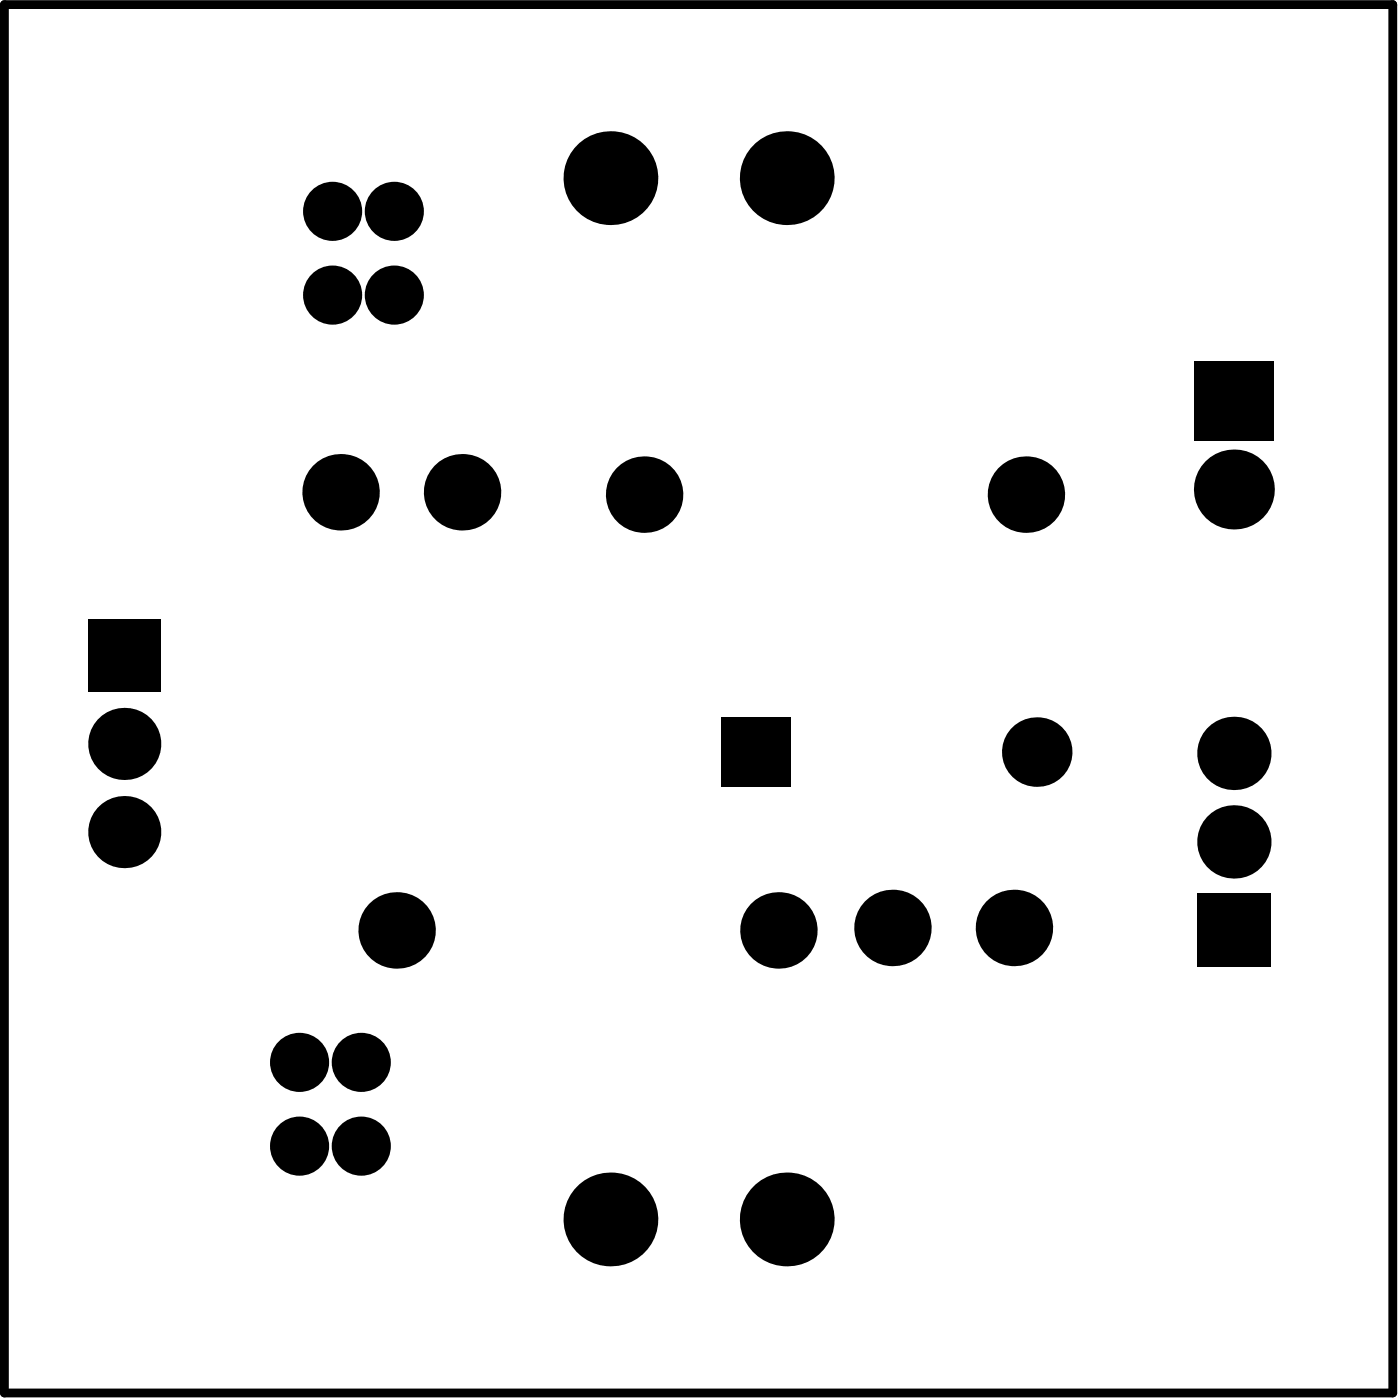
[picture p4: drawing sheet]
<svg xmlns="http://www.w3.org/2000/svg" width="134mm" height="134mm" viewBox="0 0 134 134" stroke-linecap="round" stroke-linejoin="round" font-family="sans-serif">
<path d="M.4 .4h133v133h-133z" fill="none" stroke="#000" stroke-width=".84"/>
<g fill="#000">
<circle cx="58.5" cy="17.1" r="4.5"/>
<circle cx="75.3" cy="17.1" r="4.5"/>
<circle cx="31.8" cy="20.2" r="2.83"/>
<circle cx="31.8" cy="28.3" r="2.83"/>
<circle cx="37.8" cy="20.2" r="2.83"/>
<circle cx="37.8" cy="28.3" r="2.83"/>
<circle cx="32.6" cy="47.1" r="3.7"/>
<circle cx="44.2" cy="47.1" r="3.7"/>
<circle cx="61.7" cy="47.4" r="3.7"/>
<circle cx="98.2" cy="47.4" r="3.7"/>
<circle cx="118.2" cy="46.9" r="3.8"/>
<circle cx="11.9" cy="71.2" r="3.5"/>
<circle cx="11.9" cy="79.7" r="3.5"/>
<circle cx="99.3" cy="72" r="3.3"/>
<circle cx="118.2" cy="72.1" r="3.5"/>
<circle cx="38" cy="89.1" r="3.7"/>
<circle cx="74.5" cy="89.1" r="3.7"/>
<circle cx="85.5" cy="88.9" r="3.7"/>
<circle cx="97.1" cy="88.9" r="3.7"/>
<circle cx="118.2" cy="80.6" r="3.5"/>
<circle cx="28.7" cy="109.7" r="2.83"/>
<circle cx="28.7" cy="101.7" r="2.83"/>
<circle cx="34.6" cy="109.7" r="2.83"/>
<circle cx="34.6" cy="101.7" r="2.83"/>
<circle cx="58.5" cy="116.8" r="4.5"/>
<circle cx="75.3" cy="116.8" r="4.5"/>
</g>
<g fill="#000">
<path d="M8.4 59.3h7v6.9h-7z" fill-rule="evenodd"/>
<path d="M114.3 34.6h7.7v7.7h-7.7z" fill-rule="evenodd"/>
<path d="M69 68.7h6.7v6.6h-6.7z" fill-rule="evenodd"/>
<path d="M114.6 85.6h7.1v7h-7.1z" fill-rule="evenodd"/>
</g>
</svg>
